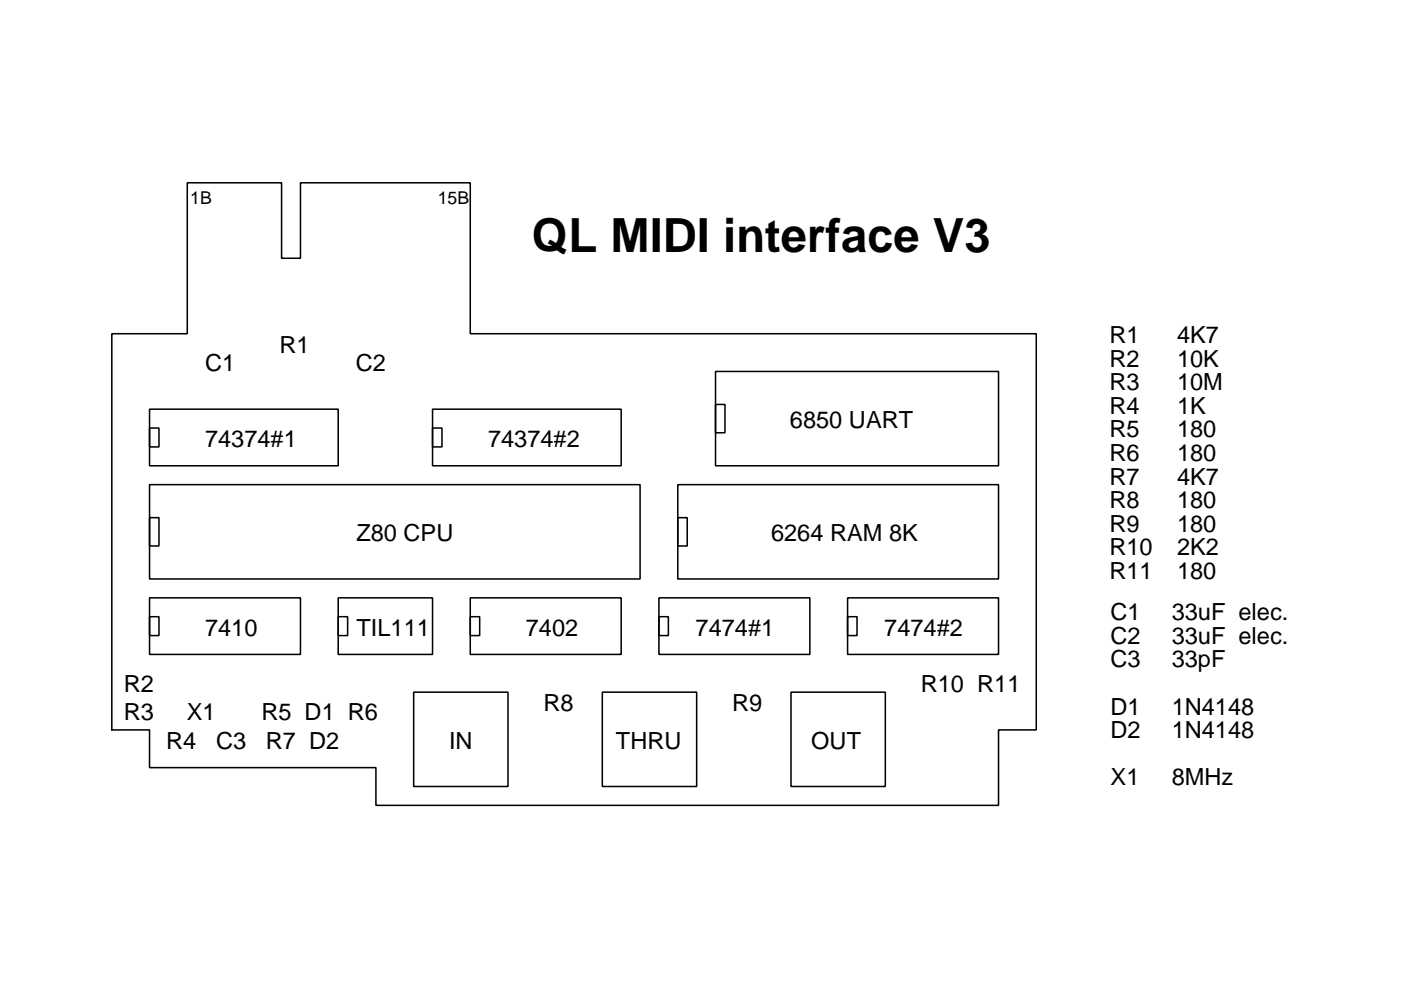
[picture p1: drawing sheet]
<svg xmlns="http://www.w3.org/2000/svg" width="297mm" height="210mm" viewBox="0 0 297 210" stroke-linecap="round" stroke-linejoin="round" font-family="sans-serif">
<defs><g id="words">
<text font-size="10" x="112.8" y="53.5">QL MIDI interface V3</text>
<g font-size="5">
<text x="59.2" y="74.8">R1</text>
<text x="235.2" y="72.8">R1</text>
<text x="235.2" y="77.8">R2</text>
<text x="249.6" y="72.8">4K7</text>
<text x="249.6" y="77.8">10K</text>
<text x="43.5" y="78.8">C1</text>
<text x="75.5" y="78.8">C2</text>
<text x="235.2" y="82.8">R3</text>
<text x="249.6" y="82.8">10M</text>
<text x="235.2" y="87.8">R4</text>
<text x="249.6" y="87.8">1K</text>
<text x="43.5" y="94.8">74374#1</text>
<text x="103.5" y="94.8">74374#2</text>
<text x="167.5" y="90.8">6850 UART</text>
<text x="235.2" y="92.8">R5</text>
<text x="249.6" y="92.8">180</text>
<text x="235.2" y="97.8">R6</text>
<text x="249.6" y="97.8">180</text>
<text x="235.2" y="102.8">R7</text>
<text x="235.2" y="107.8">R8</text>
<text x="249.6" y="102.8">4K7</text>
<text x="249.6" y="107.8">180</text>
<text x="235.2" y="112.8">R9</text>
<text x="249.6" y="112.8">180</text>
<text x="75.6" y="114.8">Z80 CPU</text>
<text x="163.5" y="114.8">6264 RAM 8K</text>
<text x="235.2" y="117.8">R10</text>
<text x="249.6" y="117.8">2K2</text>
<text x="235.2" y="122.8">R11</text>
<text x="249.6" y="122.8">180</text>
<text x="235.5" y="131.5">C1</text>
<text x="248.4" y="131.5">33uF elec.</text>
<text x="43.5" y="134.8">7410</text>
<text x="75.6" y="134.8">TIL111</text>
<text x="111.5" y="134.8">7402</text>
<text x="147.5" y="134.8">7474#1</text>
<text x="187.5" y="134.8">7474#2</text>
<text x="235.5" y="136.5">C2</text>
<text x="248.4" y="136.5">33uF elec.</text>
<text x="235.5" y="141.5">C3</text>
<text x="248.4" y="141.5">33pF</text>
<text x="26.2" y="146.8">R2</text>
<text x="195.2" y="146.8">R10 R11</text>
<text x="26.2" y="152.8">R3</text>
<text x="39.6" y="152.8">X1</text>
<text x="55.4" y="152.8">R5 D1 R6</text>
<text x="115.2" y="150.8">R8</text>
<text x="155.2" y="150.8">R9</text>
<text x="235.5" y="151.5">D1</text>
<text x="248.4" y="151.5">1N4148</text>
<text x="35.2" y="158.8">R4</text>
<text x="45.8" y="158.8">C3</text>
<text x="56.4" y="158.8">R7 D2</text>
<text x="95.2" y="158.8">IN</text>
<text x="130.6" y="158.8">THRU</text>
<text x="172" y="158.8">OUT</text>
<text x="235.5" y="156.5">D2</text>
<text x="248.4" y="156.5">1N4148</text>
<text x="235.5" y="166.5">X1</text>
<text x="248.4" y="166.5">8MHz</text>
</g>
<g font-size="3.7">
<text x="40.3" y="43.3">1B</text>
<text x="92.8" y="43.3">15B</text>
</g>
</g></defs>
<g fill="none" stroke="#000" stroke-width=".33">
<path d="M39.7 38.8h20v16h4v-16h36v32h120v84h-8v16h-132v-8h-48v-8h-8v-84h16zM151.7 78.8h60v20h-60zM31.7 86.8h40v12h-40zM31.7 90.8h2v4h-2zM91.7 86.8h40v12h-40zM91.7 90.8h2v4h-2zM151.7 85.8h2v6h-2zM31.7 102.8h104v20h-104zM31.7 109.8h2v6h-2zM143.7 102.8h68v20h-68zM143.7 109.8h2v6h-2zM31.7 126.8h32v12h-32z"/>
<path d="M31.7 130.8h2v4h-2zM71.7 126.8h20v12h-20zM71.7 130.8h2v4h-2zM99.7 126.8h32v12h-32zM99.7 130.8h2v4h-2zM139.7 126.8h32v12h-32zM139.7 130.8h2v4h-2zM179.7 126.8h32v12h-32zM179.7 130.8h2v4h-2zM87.7 146.8h20v20h-20zM127.7 146.8h20v20h-20zM167.7 146.8h20v20h-20z"/>
</g>
<use href="#words"/>
</svg>
